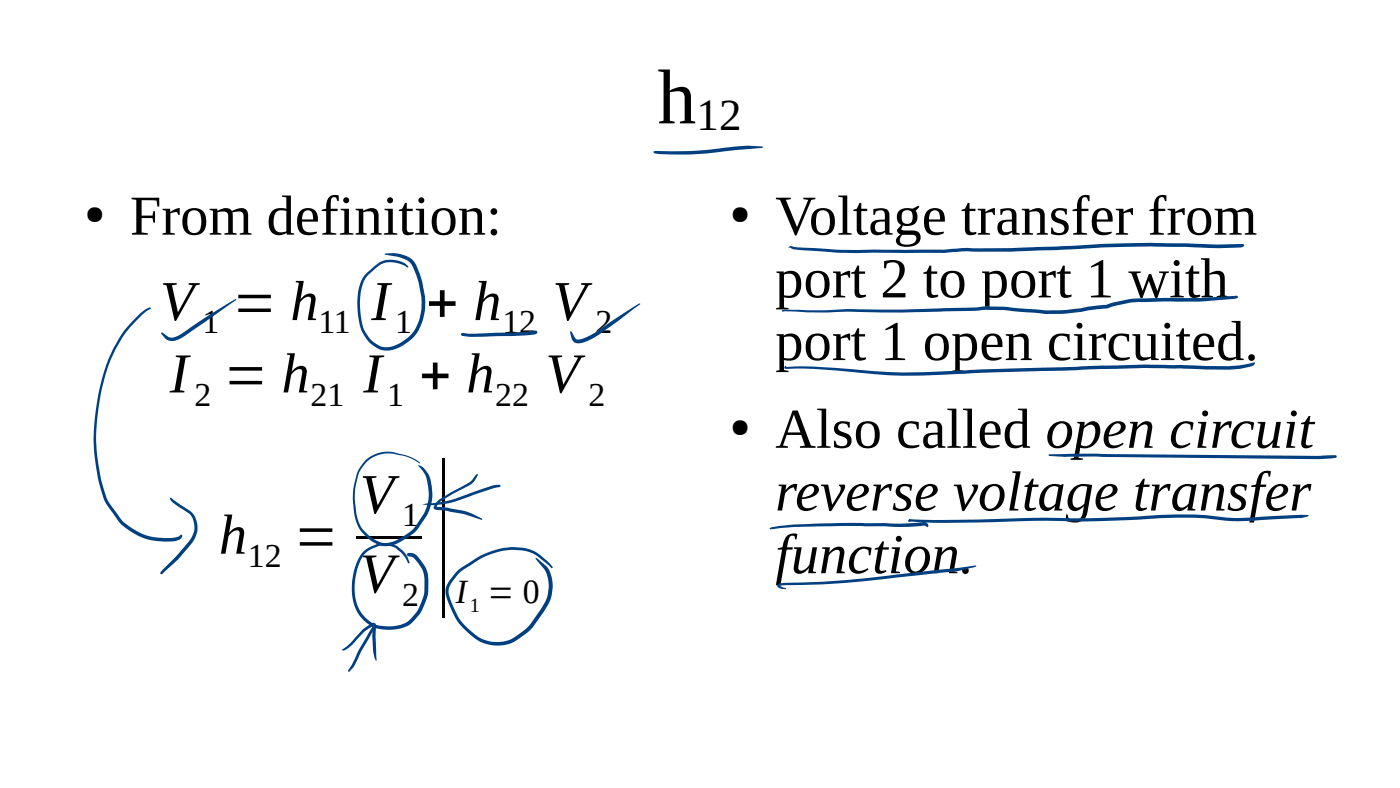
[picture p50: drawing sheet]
<svg xmlns="http://www.w3.org/2000/svg" width="280mm" height="158mm" viewBox="0 0 280 158" stroke-linecap="round" stroke-linejoin="round" font-family="sans-serif">
<defs><g id="words">
<text font-size="31.7" x="86.4" y="116.7">|</text>
<text font-size="15.5" x="131.5" y="24.7">h</text>
<g font-size="11.3">
<text x="26" y="46.9">From definition:</text>
<text x="155.1" y="46.9">Voltage transfer from</text>
<text x="155.1" y="59.4">port 2 to port 1 with</text>
<text x="32" y="64">V = h</text>
<text x="74.3" y="64">I + h</text>
<text x="110.5" y="64">V</text>
<text x="155.1" y="72">port 1 open circuited.</text>
<text x="34" y="78.4">I = h</text>
<text x="72.7" y="78.4">I + h</text>
<text x="109.1" y="78.4">V</text>
<text x="155.1" y="89.5">Also called open circuit</text>
<text x="72" y="102.6">V</text>
<text x="155.1" y="102">reverse voltage transfer</text>
<text x="43.8" y="110.7">h</text>
<text x="58.7" y="110.7">=</text>
<text x="72" y="118.4">V</text>
<text x="155.1" y="114.6">function.</text>
</g>
<text font-size="9" x="139.3" y="25.9">12</text>
<g font-size="6.8">
<text x="40.5" y="66.6">1</text>
<text x="63.7" y="66.6">11</text>
<text x="79" y="66.6">1</text>
<text x="100.5" y="66.6">12</text>
<text x="119.1" y="66.6">2</text>
<text x="38.9" y="81.1">2</text>
<text x="62.1" y="81.1">21</text>
<text x="77.4" y="81.1">1</text>
<text x="99.1" y="81.1">22</text>
<text x="117.7" y="81.1">2</text>
<text x="80.4" y="105.2">1</text>
<text x="49.6" y="113.3">12</text>
<text x="80.4" y="121.1">2</text>
<text x="91.2" y="120.5">I = 0</text>
</g>
<g font-size="5.1">
<text x="17" y="44.3">●</text>
<text x="146.1" y="44.3">●</text>
<text x="146.1" y="86.9">●</text>
</g>
<text font-size="4.1" x="94" y="122.3">1</text>
</g></defs>
<path d="M71.3 107.1h13v.6h-13z" fill-rule="evenodd" fill="#000"/>
<g fill="#004080">
<path d="M130.6 30.4l.2-.2a97.4 97.4 0 0 0 13.9-.6 20.7 20.7 0 0 1 7.9-.2l-.4 .2-5.1 .4a64.8 64.8 0 0 1-16 .7z"/>
<path d="M92.3 66.7l.3-.1 1.6 .1 8.3-.2 4.6-.4a.4 .4 0 0 1 .3 .4 .4 .4 0 0 1-.4 .3l-4.4 .4-8.1 .1-2-.2-.2-.1z"/>
<path d="M92.3 66.7l.4-.1 .3 .2 .1 .3h-.7z"/>
<path d="M32.3 66.5h.2l1 .7a2.1 2.1 0 0 0 2.5-.3l5.3-3.6 4.6-2.9 1.2-.6 .2 .1-10.6 7.4a2.99 2.99 0 0 1-3.5 .5l-.9-1.1z"/>
<path d="M114.1 66.3h.2l.7 1.2a.89 .89 0 0 0 1.3 .3l2.4-1.1 7.7-5.2 1.5-.9 .2 .1-6.7 5a11.1 11.1 0 0 1-5.9 2.9l-.7-.2-.4-.5z"/>
<path d="M76.9 50.8l.1-.1a7.6 7.6 0 0 1 5 .9l.7 .5a9.3 9.3 0 0 1 1.7 4.2 12.6 12.6 0 0 1 .3 7.3 8.3 8.3 0 0 1-7.7 6.5 6.6 6.6 0 0 1-5.2-5.8 13.6 13.6 0 0 1 .7-8.7l.6-.8 1.5-1.3a5.1 5.1 0 0 1 6.5-.8l.6 .6-.2 .2-.7-.5a4.8 4.8 0 0 0-5.9 .8l-1.2 1.1a6.2 6.2 0 0 0-1.6 4.1 13.3 13.3 0 0 0 1.1 7.6 4.6 4.6 0 0 0 5 2.7 8.1 8.1 0 0 0 6.1-7.5 16.1 16.1 0 0 0-2.2-9.2 5 5 0 0 0-3.4-1.4z"/>
<path d="M27.1 63.6l1.9-1.7 1-.5 .2 .2a20.7 20.7 0 0 0-6.2 6.6l-1.9 3.8a44.4 44.4 0 0 0-2.6 19.3 29.5 29.5 0 0 0 2.2 9l2.4 3.4a12.7 12.7 0 0 0 6.6 3.6 9.3 9.3 0 0 0 5-.1l.5-.3a.51 .51 0 0 1-.1 .8l-.2 .1a10 10 0 0 1-5.8 .1 13 13 0 0 1-6.5-3.9l-1.8-2.5a9.5 9.5 0 0 1-1.8-4.3 42.1 42.1 0 0 1 2.6-27.3l1.3-2.5a18.4 18.4 0 0 1 3.2-3.8z"/>
<path d="M34 99.5h.4l1.3 1.1 2.4 1.6a4.8 4.8 0 0 1-.2 6.9 33.5 33.5 0 0 1-5.4 5.6l-.2 .1-.3-.3 .4-.5 2.7-2.7 2.3-2.6a4.4 4.4 0 0 0 1-5.3l-.6-.8-3.3-2.2-.5-.6z"/>
<path d="M73 92.1a6.5 6.5 0 0 1 5.7-1.7l1 .3a9.2 9.2 0 0 1 4.1 1.6l.3 .3h-.2a9.7 9.7 0 0 0-3.5-1.5l-1.8-.4a6.3 6.3 0 0 0-7.1 4.9 15 15 0 0 0 .7 9.7 6.6 6.6 0 0 0 5.1 3.2 10.4 10.4 0 0 0 5.8-3.3 10.9 10.9 0 0 0 2.4-4.6 8.2 8.2 0 0 0-1.2-6.8l-.7-.7 .2-.1a4.5 4.5 0 0 1 2.5 4.1 8.8 8.8 0 0 1-1 6l-1.6 2.5a9.7 9.7 0 0 1-6.9 3.6 7.9 7.9 0 0 1-6.1-7.9 13.2 13.2 0 0 1 1.4-8.1z"/>
<path d="M72.6 110.3a5.7 5.7 0 0 1 7.3-.8l1.4 1.5 .6 1.4-.1 .2-.2-.1-.4-.8a5.9 5.9 0 0 0-3.2-2.6 5.6 5.6 0 0 0-6.5 4.6 10.1 10.1 0 0 0 1.1 9.2 5.9 5.9 0 0 0 5.6 2.3 5.2 5.2 0 0 0 4.6-2.2 10 10 0 0 0 2.1-4.8 9.3 9.3 0 0 0-.2-3.8 8.5 8.5 0 0 0-2.1-3l-1.1-.4v-.4l.3-.1a1.88 1.88 0 0 1 1.7 .7 6.4 6.4 0 0 1 2.2 4.7v2.3a9.4 9.4 0 0 1-4.4 7 8.8 8.8 0 0 1-7.3-.2 8.4 8.4 0 0 1-3.6-8.4 10.8 10.8 0 0 1 2.2-6.3z"/>
<path d="M91.4 114.2l.1-.1a23.1 23.1 0 0 1 7.7-4.2 9.8 9.8 0 0 1 8.9 1.1l1.9 1.7 .6 .7-.2 .2-.1-.1a14.8 14.8 0 0 0-4.2-3.1 13.1 13.1 0 0 0-11.8 2.5l-.9 .5a8.3 8.3 0 0 0-3.2 3.3 3.4 3.4 0 0 0 .1 3.6 12.3 12.3 0 0 0 6.9 7.7 6.8 6.8 0 0 0 6.6-1.2l2.1-1.8a29.3 29.3 0 0 0 3.3-5.1l.4-1.1 .2-1.6a6.4 6.4 0 0 0-1-3.5l-1.7-2 .1-.2 2.2 1.7a7.5 7.5 0 0 1-.6 9l-2.5 3.5-2.1 1.7a7.8 7.8 0 0 1-10.8-1.1 14.5 14.5 0 0 1-4.3-7.7 3.5 3.5 0 0 1 1-2.8z"/>
<path d="M74.8 124.9l.1-.1 .1 .1v.6l-2.7 4.6-1.4 2.8-1 1.3h-.2l-.1-.2 .9-1.3 1.3-2.9z"/>
<path d="M68.5 129.8l1.7-1.3 2.3-2.6 1.5-1.1a.68 .68 0 0 1 .9-.3 .68 .68 0 0 1 .3 .9l-.1 1.8 .3 4.7-.3 .1a7.8 7.8 0 0 1-.6-4.4l.1-2.6 .1 .1-1.9 1.2-1.4 1.5a4.7 4.7 0 0 1-2.9 2.2l-.1-.1z"/>
<path d="M84.5 100.8l.7-.1a23.1 23.1 0 0 0 6.6-1.3l1.1-.4a24.6 24.6 0 0 1 7-2.1l.2 .2-.2 .3a68.8 68.8 0 0 0-9 2.9 14.8 14.8 0 0 1-6.4 .5z"/>
<path d="M87.6 100.1l2.7-1.8 3.6-1.9 .5-.5 .8-1 .3-.1 .1 .2-.3 .5-1 1.2-6.1 3.5-.7 .7-.3 .6v-.2l2.3 .2 2.9 .5a10.9 10.9 0 0 1 4 1.7l.1 .1-.2 .1-3.7-1.2-3.2-.6-1.8-.2a.67 .67 0 0 1-.8-.2 .67 .67 0 0 1 .2-.9z"/>
<path d="M154 105.6l.1-.1a42 42 0 0 1 9.2-.8l6.2-.2 10.7 .2 3.9-.3a1.02 1.02 0 0 1 1.6 .8l-.2 .2-.7-.4-4.6 .3-8-.2a143 143 0 0 0-17.6 .6l-.6 .1z"/>
<path d="M157.7 49.4l.4-.2 .8 .2 2 .1a140.3 140.3 0 0 0 16.3 .4h11.6l4.7-.4 8.7 .1 9.9-.4a246.1 246.1 0 0 1 18.9-.6l12.6 .3 4.9-.2 .3 .3-.2 .3-.5 .2-4.5 .1-10.7-.3a152.4 152.4 0 0 0-17.7 .5l-13 .5-8.7-.1-4.7 .4-11.6-.1a127 127 0 0 1-16.3-.5l-2.2-.2z"/>
<path d="M156.5 62l3.6-.1a80.7 80.7 0 0 0 9.9-.1 362.5 362.5 0 0 0 26.1-.5l1.1-.1 3.4 .1 7.8 .7a34 34 0 0 0 7.8-.4l1.5-.3 3.6-.4 1.2-.4 3.6-.8 6.8-.2a131.5 131.5 0 0 0 14.4-.4l.3 .3-.2 .2a77.6 77.6 0 0 1-14.5 .7l-6.8 .2-3.3 .7-1.4 .5-4.5 .5a34.8 34.8 0 0 1-6.8 .5l-9.5-.7-3.4-.1-4.3 .3a292 292 0 0 1-23.6 .1 88 88 0 0 1-12.2-.1h-.6l-.1-.1z"/>
<path d="M156.5 62h.5l-.5 .2-.1-.1z"/>
<path d="M156.9 62l.1 .1z"/>
<path d="M156.6 62h.4z"/>
<path d="M157 73.3l.1-.1 .2 .2-.1-.1h.4a111.2 111.2 0 0 1 17.2 .9 157.8 157.8 0 0 0 21.6-.4l32.7-.9 16.7 .3 2.2-.2 2.9-.6v.3l-.2 .3a8.8 8.8 0 0 1-3.6 .8l-6.1 .1-11.9-.4-34.7 1.1a127 127 0 0 1-27.5-.6 67.3 67.3 0 0 0-9.5-.3l-.4-.1z"/>
<path d="M157 73.3l.1-.1 .2 .1-.3 .4z"/>
<path d="M209.8 90.9l9.4-.2 44.6 .4 3.3-.1 .3 .2-.3 .3-3.3 .3-44.6-.6-6.2 .1-3.1-.2-.2-.1z"/>
<path d="M181.8 103.8a357.9 357.9 0 0 0 24.5-.3h2.8a208.3 208.3 0 0 0 23-.6h8.6a44 44 0 0 0 12.5 .3l7.2-.3h1.2l.1 .2-1.3 .4-7.1 .4a44.9 44.9 0 0 1-12.6-.3 73.4 73.4 0 0 0-12.4 .2 174.8 174.8 0 0 1-19.2 .3l-8.5 .2a157.9 157.9 0 0 1-18.6-.1h.1h-.3z"/>
<path d="M181.8 103.9l.3-.1 .1 .2-.1 .2-.3 .1-.2-.1 .2-.3v.3z"/>
<path d="M155.6 116.8l.4-.2a312.5 312.5 0 0 0 32.1-2.8l6.7-.7h.5l-3.8 1.1-8.3 .8a220 220 0 0 1-25.7 2l-1.6 .1-.1-.1 1.5 .7h-.7a1 1 0 0 1-1.1-.7z"/>
<circle cx="92.5" cy="66.8" r=".27"/>
<circle cx="182" cy="104" r=".23"/>
</g>
<use href="#words"/>
</svg>
